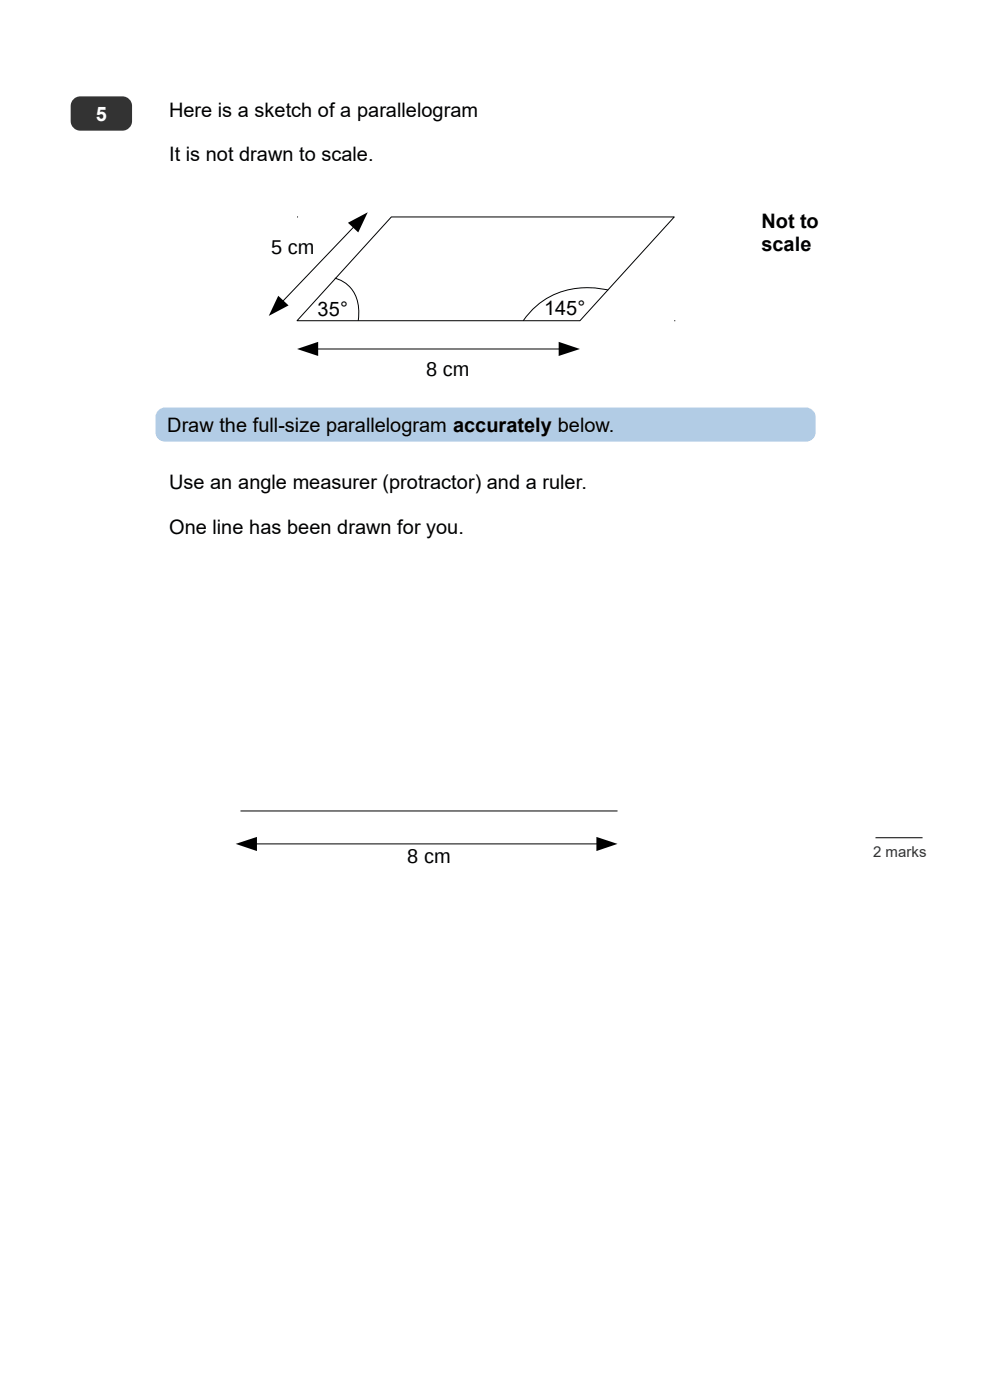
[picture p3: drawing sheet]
<svg xmlns="http://www.w3.org/2000/svg" width="210mm" height="297mm" viewBox="0 0 210 297" stroke-linecap="round" stroke-linejoin="round" font-family="sans-serif">
<defs><g id="words">
<text font-size="4.2" fill="#fff" x="20.3" y="25.6">5</text>
<g font-size="4.2">
<text x="35.9" y="24.7">Here is a sketch of a parallelogram</text>
<text x="35.9" y="34.2">It is not drawn to scale.</text>
<text x="57.5" y="53.9">5 cm</text>
<text x="161.5" y="48.4">Not to</text>
<text x="161.5" y="53.1">scale</text>
<text x="67.4" y="67.1">35°</text>
<text x="115.4" y="66.9">145°</text>
<text x="90.4" y="79.9">8 cm</text>
<text x="35.5" y="91.6">Draw the full-size parallelogram accurately below.</text>
<text x="35.9" y="103.7">Use an angle measurer (protractor) and a ruler.</text>
<text x="35.9" y="113.2">One line has been drawn for you.</text>
<text x="86.4" y="183.1">8 cm</text>
</g>
<text font-size="3.2" fill="#333" x="185.2" y="181.8">2 marks</text>
</g></defs>
<path d="M15.6 21l.9-.5 .5-.1h9a2.03 2.03 0 0 1 2 2.1v3.2a2.03 2.03 0 0 1-2 2h-9a2.03 2.03 0 0 1-2-2v-3.2l.1-.6z" fill-rule="evenodd" fill="#333"/>
<path d="M33.6 87l.9-.5h.5h136a2.01 2.01 0 0 1 2 2v3.2a2 2 0 0 1-2 2h-136a2 2 0 0 1-2-2v-3.2l.1-.6z" fill-rule="evenodd" fill="#69c"/>
<path d="M67.3 74h51.4M51 172h80M54.3 179h72.4M185.7 177.7h10" fill="none" stroke="#000" stroke-width=".21"/>
<path d="M63 74l4.5-1.5v3zM118.5 72.5l4.5 1.5-4.5 1.5zM50 179l4.5-1.5v3zM126.5 177.5l4.5 1.5-4.5 1.5z" fill="#000"/>
<path d="M83 46h60l-20 22h-60z" fill-rule="evenodd" fill="#fff"/>
<path d="M63 46h.1M71 59a6.8 6.8 0 0 1 5.1 7.2l-.1 1.8M75 48.1l-15 15.8M83 46h60l-20 22h-60zM129 61.5a17.6 17.6 0 0 0-15.1 3.3l-1.5 1.5-1.4 1.7M143 68h.1" fill="none" stroke="#000" stroke-width=".21"/>
<path d="M73.8 47.3l4.2-2.3-2 4.3zM59 62.7l2.2 2.1-4.2 2.2z" fill="#000"/>
<use href="#words"/>
</svg>
